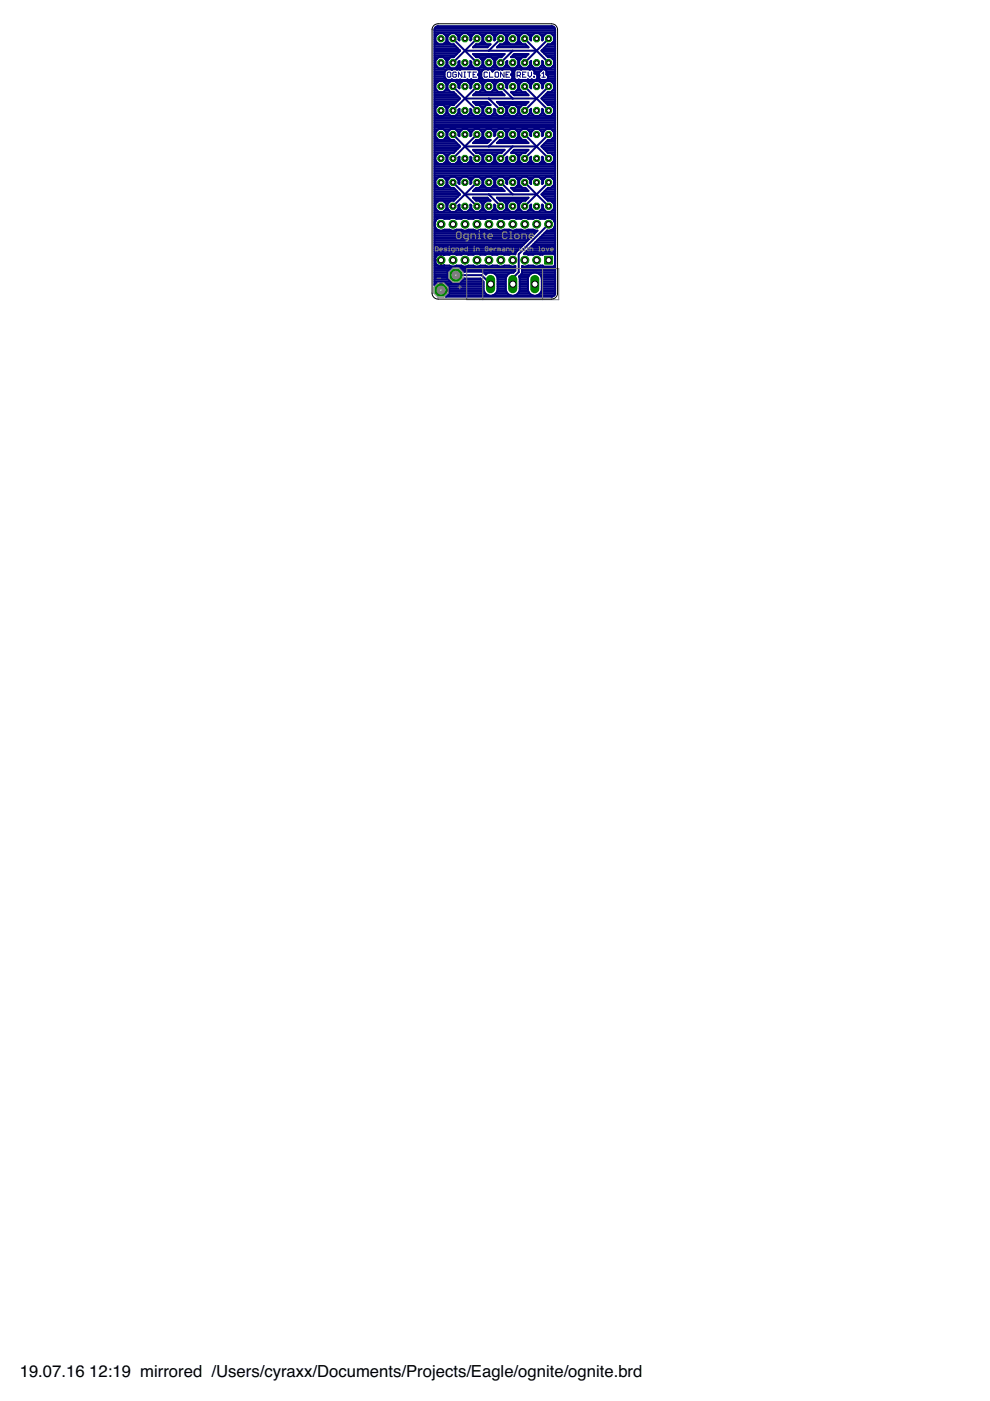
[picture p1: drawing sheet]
<svg xmlns="http://www.w3.org/2000/svg" width="210mm" height="297mm" viewBox="0 0 210 297" stroke-linecap="round" stroke-linejoin="round" font-family="sans-serif">
<defs><g id="words">
<g font-size="3.5">
<text x="4.2" y="291.8">19.07.16</text>
<text x="18.9" y="291.8">12:19 mirrored /Users/cyraxx/Documents/Projects/Eagle/ognite/ognite.brd</text>
</g>
</g></defs>
<g fill="none" stroke="#000080" stroke-width=".21">
<path d="M94.8 15.5l.2-.2 .6 .2v.7l-.2 .2-.6-.2zM96.8 15.5l-.2-.2-.6 .2v.7l.2 .2 .6-.2v-.4h-.4M97.9 15.3v1.1l-.7-1.1v1.1M98.4 15.3h.3M98.4 16.4h.3M98.5 15.3v1.1M99.1 15.3h.8M99.5 15.3v1.1M100.3 15.8h.4M101 15.3h-.7v1.1h.7M103.4 15.5l-.2-.2h-.4l-.2 .2v.7l.2 .2h.4l.2-.2M103.8 15.3v1.1h.7"/>
<path d="M105 15.5l.2-.2 .5 .2v.7l-.2 .2-.5-.2zM106.9 15.3v1.1l-.8-1.1v1.1M107.3 15.8h.4M108 15.3h-.7v1.1h.7M109.6 16h.6l.2-.2v-.3l-.2-.2h-.6v1.1M110 16l.4 .4M110.8 15.8h.4M111.5 15.3h-.7v1.1h.7M112 15.3v.7l.3 .4 .4-.4v-.7M113.1 16.2h.2v.2h-.2zM114.9 16.4h.7M114.9 15.6l.4-.3v1.1"/>
</g>
<g fill="none" stroke="#000080" stroke-width=".42">
<path d="M92.1 17h5.8M92.1 14.7h2.6M92.1 20h4.5M92.1 19.6h4.2M92.1 19.2h.6M92.1 18.8h.2M92.1 18.5h.2M92.1 18.1h.2M92.1 17.7h.4M92.1 17.4h.8M92.1 16.6h2.3M92.1 16.2h2.2"/>
<path d="M92.1 15.9h2.2M92.1 15.5h2.2M92.1 15.1h2.3M92.1 14.4h.8M92.1 14h.4M92.1 13.6h.2M92.1 13.2h.2M92.1 12.8h.2M92.1 12.5h.5M92.1 11.7h4.5M92.1 11.4h4.8M92.1 11h5.2"/>
<path d="M92.1 10.6h5.3M92.1 10.2h4.9M92.1 9.9h4.6M92.1 9.5h4.2M92.1 9.1h.7M92.1 8.7h.3M92.1 8.4h.2M92.1 8h.2M92.1 7.6h.3M92.1 7.2h.7M92.1 6.9h25.6M92.1 6.5h25.6"/>
<path d="M92.1 6.1h25.6M92.2 5.9l.7-.4h24a.76 .76 0 0 1 .8 .8v55.8a.76 .76 0 0 1-.8 .8h-22.4l.7-.7v-.5h-1.6v-1.9h.6l1 1v.6h-1.9v-1.6h-.5l-.7 .7v-54.2zM92.3 12.8v1l.7 .7h1l.7-.7v-1M92.3 18.8v-.9l.7-.7h1l.7 .7v.9M92.3 18.8l.7 .7h1l.7-.7M92.4 5.7h25M93 12.1l-.7 .7M94 12.1l.7 .7M94.1 14.4h1.3M94.1 17.4h1.3M94.2 7.2h1.2M94.2 9.1h1.1"/>
<path d="M94.3 19.2h.9M94.3 12.5h.9M94.4 14h.7M94.5 17.7h.5M94.6 7.6h.4M94.6 8.7h.3M94.7 18.8h.2M94.7 18.5h.2M94.7 18.1h.2M94.7 13.6h.2M94.7 13.2h.2M94.7 12.8h.2"/>
<path d="M94.7 8.4h.2M94.7 8h.2M94.9 12.8v1l.6 .7h1l.7-.7v-.7l.2-.2v.9l.7 .7h1l.6-.7v-.9l.2 .2v.7l.7 .7h1l.7-.7v-1M94.9 18.8l.6 .7h.7l1.4 1.4-1.4 1.4h-.7l-.6 .6M95.5 12.1l-.6 .7M95.7 17l.1-.2 .1 .2M95.7 14.7h.2M96 18.4l5.1 5M96 8.2l2.6 2.6M96.6 14.4h1.4M96.7 17.4h1.2M96.7 7.2h1.2"/>
<path d="M96.8 17h.1M96.9 14.7h.1M96.9 14.8l-1-.1-.1 .1-.1-.1h-.9l-.5 .5v1.2l.5 .6M97 14h.6M97 17.7h.6M97.1 7.6h.4M97.2 8.4v-.7l-.7-.7h-1l-.6 .7v1l.6 .7h.7l1.4 1.4-1.4 1.3h-4.1M97.2 18.5v-.6l-.7-.7h-1l-.6 .7v.9M97.2 18.5l.2 .2v-.8l.7-.7h1l.6 .7v.8l.2-.2M97.2 8.4l.2 .2v-.9l.7-.7h1l.6 .7v.9l.2-.2M97.2 18.5h.2M97.2 18.1h.2"/>
<path d="M97.2 13.6h.2M97.2 13.2h.2M97.2 8.4h.2M97.2 8h.2M97.4 17h.3M97.5 14.7h3.8l.3 .3v.5l-.3 .3 .3 .3v.5M97.6 14.7l-.7 .1M97.9 17h8.9M98.6 10.8l2.5 2.5M98.6 10.8h15.2M99 17l.1-.2 .2 .2M99.1 14.4h1.4"/>
<path d="M99.2 17.4h1.3M99.3 7.2h1.1M99.5 14h.6M99.6 17.7h.5M99.6 7.6h.5M99.7 17l.2-.2 .2 .2M99.7 18.5h.2M99.7 18.1h.2M99.7 13.6h.2M99.7 13.2h.2M99.7 8.4h.2M99.7 8h.2"/>
<path d="M99.9 8.4v-.7l.7-.7h1l.7 .7v1l-.7 .7h-.7l-.6 .6h3l.7-.6h-.9l-.6-.7v-1l.6-.7h1l.7 .7v.9l.2-.2M99.9 18.5v-.6l.7-.7h1l.7 .7v.9M100.3 11.5h6.7l-.7 .6h-5.4zM100.5 9.9h3M100.5 20h6.3M100.6 11.7h6.1M100.8 9.5h3.1M100.9 19.6h5.5M101.1 18.4l-5.1 5M101.1 8.2l-5.1 5.1M101.3 14.7h1.2M101.3 15.9h.7"/>
<path d="M101.6 12.1l.7 .7M101.6 16.6l-.3 .4M101.6 16.6h.6M101.6 16.2h.4M101.6 15.5h.4M101.6 15.1h.6M101.7 14.4h1.4M101.7 17.4h1.3M101.8 7.2h1.2M101.9 9.1h1M101.9 19.2h.9M102 12.5h.8"/>
<path d="M102.1 14h.6M102.1 17.7h.5M102.2 7.6h.4M102.2 16.6l.4 .4M102.2 8.7h.3M102.3 18.8l-.7 .7h-.7l-.6 .7h6.7l-.7-.7h-.6l-.7-.7M102.3 18.8h.2M102.3 18.5h.2M102.3 18.1h.2M102.3 13.6h.2M102.3 13.2h.2M102.3 12.8h.2"/>
<path d="M102.3 8.4h.2M102.3 8h.2M102.5 12.8v1l.6 .7h1l.7-.7v-1M102.5 18.8v-.9l.6-.7h1l.7 .7v.9M102.5 18.8l.6 .7h1l.7-.7M103.1 12.1l-.6 .7M103.4 17h.1M103.5 14.8l-.9-.1-.6 .5v1.2l.2 .2M103.5 14.8l.6-.1 .3 .5 .5-.5 .9 .1M103.5 14.7h.1M104.1 14.7h.8M104.1 12.1l.7 .7"/>
<path d="M104.2 14.4h1.4M104.3 17.4h1.2M104.3 7.2h1.2M104.4 15.1h.1M104.4 19.2h1M104.5 12.5h.8M104.6 14h.6M104.6 17.7h.6M104.7 7.6h.4M104.8 17h.1M104.8 18.8h.2M104.8 18.5h.2"/>
<path d="M104.8 18.1h.2M104.8 13.6h.2M104.8 13.2h.2M104.8 12.8h.2M104.8 8.4h.2M104.8 8h.2M105 12.8v1l.7 .7h1l.6-.7v-.7l.2-.2v.9l.7 .7h1l.7-.7v-1M105 8.4v-.7l.7-.7h1l.6 .7v1l-.6 .7h-.7l-.7 .6h6.8l-.7-.6h-.6l-.7-.7v-1l.7-.7h.9l.7 .7v.7M105.5 9.9h6.4M105.7 12.1l-.7 .7M105.8 17h.1M105.8 14.7h.1"/>
<path d="M105.9 9.5h5.6M106.2 18.4l2.5 2.5M106.2 8.2l-2.6 2.6M106.4 17h.2M106.5 14.7h1.8l.3 .3v.5l-.3 .3 .3 .3v.5M106.6 14.7l-.8 .1M106.8 14.4h1.3M106.8 17h10.9M106.8 17.4h1.3M106.8 7.2h1.2M106.9 9.1h1.1M107.1 14h.7"/>
<path d="M107.2 17.7h.5M107.2 7.6h.5M107.3 8.7h.3M107.3 18.5v-.6l-.6-.7h-1l-.7 .7v.9M107.3 18.5l.2 .2v-.8l.7-.7h1l.7 .7v.9M107.3 18.5h.2M107.3 18.1h.2M107.3 13.6h.2M107.3 13.2h.2M107.3 8.4h.2M107.3 8h.2M108.3 14.7h1"/>
<path d="M108.4 15.9h.7M108.4 19.6h3.1M108.6 16.6l-.3 .4M108.6 16.6h.5M108.6 16.2h.5M108.6 15.5h.5M108.6 15.1h.5M108.7 10.8l-2.5 2.5M108.7 11.7h3.1M108.8 20h3M109 11.5h3.1l-.7 .6h-3zM109.1 16.6l.3 .4"/>
<path d="M109.2 12.1l.7 .7M109.3 14.4h1.4M109.3 17.4h1.3M109.4 7.2h1.2M109.5 9.1h1M109.5 19.2h.9M109.6 12.5h.8M109.7 14h.6M109.7 17.7h.5M109.8 7.6h.4M109.8 8.7h.3M109.9 17h.2"/>
<path d="M109.9 18.8l-.7 .7h-.8l.6 .7h3.1l-.7-.7h-.6l-.7-.7M109.9 18.8h.2M109.9 18.5h.2M109.9 18.1h.2M109.9 13.6h.2M109.9 13.2h.2M109.9 12.8h.2M109.9 8.4h.2M109.9 8h.2M110.1 12.8v1l.7 .7h.9l.7-.7v-.7l.2-.2v.9l.7 .7h1l.7-.7v-.9l.1 .2v.7l.7 .7h1l.7-.7v-1M110.5 14.8l-1.1-.1-.3 .3v1.6M110.5 14.8l2.4-.1 .4 .3v.6h.3l.3 .3v.7"/>
<path d="M110.5 14.7h.1M110.8 12.1l-.7 .7M111.3 18.4l2.5 2.5M111.3 8.2l2.5 2.6M111.8 17l.1-.2 .2 .2M111.8 14.4h1.4M111.9 17.4h1.2M111.9 7.2h1.2M112.2 14h.6M112.2 17.7h.6M112.3 14.7h.1M112.3 7.6h.4"/>
<path d="M112.4 18.5v-.6l-.7-.7h-.9l-.7 .7v.9M112.4 18.5l.2 .2v-.8l.7-.7h1l.7 .7v.8l.1-.2M112.4 8.4l.2 .2v-.9l.7-.7h1l.7 .7v.9l.1-.2M112.4 18.5h.2M112.4 18.1h.2M112.4 13.6h.2M112.4 13.2h.2M112.4 8.4h.2M112.4 8h.2M112.6 17l.1-.2 .2 .2M113 14.7h2M113.3 15.5h1"/>
<path d="M113.3 15.1h1.3M113.8 10.8l2.5 2.5M113.8 10.8l-2.5 2.5M113.8 15.9h.5M113.9 16.6l-.3 .4M113.9 16.6h.4M113.9 16.2h.4M114.3 16.6l.3 .4M114.4 14.4h1.3M114.4 17.4h1.3M114.5 7.2h1.1M114.7 15h.1"/>
<path d="M114.7 14h.7M114.8 17.7h.5M114.8 7.6h.5M114.9 10.6h2.8M115 18.5h.1M115 18.1h.1M115 13.6h.1M115 13.2h.1M115 8.4h.1M115 8h.1M115 11h2.7M115.1 8.4v-.7l.7-.7h1l.7 .7v1l-.7 .7h-.6l-1.4 1.4 1.4 1.3"/>
<path d="M115.1 18.5v-.6l.7-.7h1l.7 .7v.9M115.3 10.2h2.4M115.4 11.4h2.3M115.5 14.7h2.2M115.7 9.9h2M115.7 20h2M115.8 11.7h1.9M115.8 15.8v-.8l-.3-.3h-.5l-.7 .7v1.2M115.8 15.8h.1M115.8 15.5h1.9M115.8 15.1h1.9M115.9 15.8l.3 .3v.5"/>
<path d="M116 15.9h1.7M116 9.5h1.7M116.1 19.6h1.6M116.1 12.1h1.6M116.2 16.6l-.3 .4M116.2 16.6h1.5M116.2 16.2h1.5M116.3 18.4l-2.5 2.5M116.3 8.2l-2.5 2.6M116.8 12.1l.7 .7M116.9 14.4h.8M116.9 17.4h.8"/>
<path d="M117 7.2h.7M117.1 9.1h.6M117.1 19.2h.6M117.2 12.5h.5M117.3 14h.4M117.3 17.7h.4M117.4 7.6h.3M117.4 8.7h.3M117.5 18.8l-.7 .7h-.6l-1.4 1.4 1.4 1.4h.6l.7 .6M117.5 18.8h.2M117.5 18.5h.2M117.5 18.1h.2"/>
<path d="M117.5 13.6h.2M117.5 13.2h.2M117.5 12.8h.2M117.5 8.4h.2M117.5 8h.2M92.1 29.7h4.1l1.4 1.4-1.4 1.3h-.7l-.6 .7v1l.6 .7h1l.7-.7v-.7M92.1 39.8h.9M92.1 39.4h.5M92.1 39.1h.2M92.1 38.7h.2M92.1 38.3h.2M92.1 37.9h.5"/>
<path d="M92.1 37.6h.8M92.1 37.2h25.6M92.1 36.8h25.6M92.1 36.4h25.6M92.1 36.1h25.6M92.1 35.7h25.6M92.1 35.3h25.6M92.1 34.9h25.6M92.1 34.6h.7M92.1 34.2h.4M92.1 33.8h.2M92.1 33.4h.2"/>
<path d="M92.1 33.1h.3M92.1 32.7h.6M92.1 32.3h4.2M92.1 31.9h4.6M92.1 31.6h4.9M92.1 31.2h5.3M92.1 30.8h5.2M92.1 30.5h4.9M92.1 30.1h4.5M92.1 29.3h.6M92.1 29h.2M92.1 28.6h.2"/>
<path d="M92.1 28.2h.2M92.1 27.8h.4M92.1 27.5h.8M92.1 27.1h25.6M92.1 26.7h25.6M92.1 26.3h25.6M92.1 26h25.6M92.1 25.6h25.6M92.1 25.2h25.6M92.1 24.8h25.6M92.1 24.5h.8M92.1 24.1h.4"/>
<path d="M92.1 23.7h.2M92.1 23.3h.2M92.1 23h.2M92.1 22.6h.6M92.1 22.2h4.1M92.1 21.8h4.5M92.1 21.5h4.9M92.1 21.1h5.3M92.1 20.7h5.3M92.1 20.3h4.9M92.3 22.9v1l.7 .7h1l.7-.7v-1M92.3 22.9l.7-.6h1l.7 .6"/>
<path d="M93 29.7l-.7-.7v-1l.7-.7h1l.7 .7v1l-.7 .7M94 39.8h1.5M94 37.6h1.5M94.1 27.5h1.3M94.1 24.5h1.3M94.2 34.6h1.2M94.3 32.7h1M94.3 22.6h.9M94.3 29.3h.9M94.4 39.4h.7M94.4 37.9h.7M94.5 27.8h.6"/>
<path d="M94.5 24.1h.5M94.6 34.2h.4M94.6 33.1h.3M94.7 39.1h.2M94.7 38.7h.2M94.7 38.3h.2M94.7 33.8h.2M94.7 33.4h.2M94.7 29h.2M94.7 28.6h.2M94.7 28.2h.2M94.7 23.7h.2"/>
<path d="M94.7 23.3h.2M94.7 23h.2M94.9 38.2l.6-.7h1l.7 .7v.6l.2 .2v-.8l.7-.7h1l.6 .7v.8l.2-.2v-.6l.7-.7h1l.7 .7v1l-.7 .6h-.7l-.6 .7h6.7l-.7-.7h-.6l-.7-.6v-1l.7-.7h1l.6 .7v.6l.2 .2v-.8l.7-.7h1l.7 .7v1l-.7 .6h-.8l.6 .7h3.1l-.7-.7h-.6l-.7-.6v-1l.7-.7h.9l.7 .7v.6l.2 .2v-.8l.7-.7h1l.7 .7v.8l.1-.2v-.6l.7-.7h1l.7 .7v1l-.7 .6h-.6l-1.4 1.4 1.4 1.4h.6l.7 .7v.9l-.7 .7h-1l-.7-.7v-.6l-.1-.2v.8l-.7 .7h-1l-.7-.7v-.8l-.2 .2v.6l-.7 .7h-.9l-.7-.7v-.9l.7-.7h.6l.7-.7h-6.8l.7 .7h.7l.6 .7v.9l-.6 .7h-1l-.7-.7v-.6l-.2-.2v.8l-.7 .7h-1l-.6-.7v-.9l.6-.7h.9l-.7-.7h-3l.6 .7h.7l.7 .7v.9l-.7 .7h-1l-.7-.7v-.6l-.2-.2v.8l-.6 .7h-1l-.7-.7v-.8l-.2 .2v.6l-.7 .7h-1l-.6-.7v-.9l.6-.7h.7l1.4-1.4-1.4-1.4h-.7l-.6-.6zM94.9 22.9v1l.6 .7h1l.7-.7v-.6l.2-.2v.8l.7 .7h1l.6-.7v-.8l.2 .2v.6l.7 .7h1l.7-.7v-1M95.5 29.7l-.6-.7v-1l.6-.7h1l.7 .7v.7l.2 .2v-.9l.7-.7h1l.6 .7v.9l.2-.2v-.7l.7-.7h1l.7 .7v1l-.7 .7M96 38.7l2.6 2.5M96 28.5l5.1 5.1M96.6 37.6h1.4M96.6 27.5h1.4M96.7 24.5h1.2M96.7 34.6h1.2M96.9 37.9h.7"/>
<path d="M97 27.8h.6M97 24.1h.6M97.1 34.2h.4M97.2 33.4l.2-.2v.9l.7 .7h1l.6-.7v-.9l.2 .2M97.2 38.7h.2M97.2 38.3h.2M97.2 33.8h.2M97.2 33.4h.2M97.2 28.6h.2M97.2 28.2h.2M97.2 23.7h.2M97.2 23.3h.2"/>
<path d="M98.6 31.1h15.2M98.6 20.9h15.2M99.1 37.6h1.5M99.2 27.5h1.3M99.2 24.5h1.3M99.2 34.6h1.2M99.5 37.9h.7M99.5 27.8h.6M99.6 24.1h.5M99.6 34.2h.5M99.7 38.7h.2M99.7 38.3h.2"/>
<path d="M99.7 33.8h.2M99.7 33.4h.2M99.7 28.6h.2M99.7 28.2h.2M99.7 23.7h.2M99.7 23.3h.2M99.9 33.4v.7l.7 .7h1l.7-.7v-1l-.7-.7h-.7l-.6-.6h6.7l-.7 .6h-.6l-.7 .7v1l.7 .7h1l.6-.7v-.7M100.5 31.9h6.3M100.5 21.8h3.1M100.5 30.1h3.1M100.8 32.3h5.6M100.9 22.2h3"/>
<path d="M100.9 29.7h3.1l-.7 .6h-3zM101.1 38.7l-2.5 2.5M101.1 28.5l-5.1 5.1M101.6 39.8h1.5M101.6 37.6h1.5M101.7 27.5h1.3M101.7 24.5h1.3M101.8 34.6h1.2M101.9 32.7h1M101.9 22.6h.9M101.9 29.3h.9M102 39.4h.8"/>
<path d="M102 37.9h.7M102.1 27.8h.6M102.1 24.1h.5M102.2 34.2h.4M102.2 33.1h.3M102.3 22.9l-.7-.6h-.7l-.6-.7h3l.7 .7h-.9l-.6 .6M102.3 39.1h.2M102.3 38.7h.2M102.3 38.3h.2M102.3 33.8h.2M102.3 33.4h.2M102.3 29h.2"/>
<path d="M102.3 28.6h.2M102.3 28.2h.2M102.3 23.7h.2M102.3 23.3h.2M102.3 23h.2M102.5 22.9v1l.6 .7h1l.7-.7v-.8l.2 .2v.6l.7 .7h1l.6-.7v-1M103.1 29.7l-.6-.7v-1l.6-.7h1l.7 .7v.9l.2-.2v-.7l.7-.7h1l.6 .7v1l-.6 .7M103.6 20.9l2.6 2.5M104.1 39.8h1.6M104.2 37.6h1.4M104.2 27.5h1.4M104.3 24.5h1.2"/>
<path d="M104.3 34.6h1.2M104.4 32.7h1M104.5 39.4h.8M104.6 37.9h.7M104.6 27.8h.6M104.6 24.1h.6M104.7 34.2h.4M104.8 33.1h.3M104.8 39.1h.2M104.8 38.7h.2M104.8 38.3h.2M104.8 33.8h.2"/>
<path d="M104.8 33.4h.2M104.8 28.6h.2M104.8 28.2h.2M104.8 23.7h.2M104.8 23.3h.2M105.6 21.8h6.2M105.6 30.1h6.2M106 22.2h5.5M106 29.7l-.7 .6h6.8l-.7-.6h-5.4M106.2 38.7l2.5 2.5M106.2 28.5l-2.6 2.6M106.7 37.6h1.5"/>
<path d="M106.8 27.5h1.3M106.8 24.5h1.3M106.8 34.6h1.2M107 22.6h.9M107 29.3h.9M107.1 37.9h.7M107.1 27.8h.6M107.2 24.1h.5M107.2 34.2h.5M107.3 33.4l.2-.2v.9l.7 .7h1l.7-.7v-1l-.7-.7h-.8l.6-.6h3.1l-.7 .6h-.6l-.7 .7v1l.7 .7h.9l.7-.7v-.7M107.3 22.9l-.6-.6h-.7l-.7-.7h6.8l-.7 .7h-.6l-.7 .6M107.3 38.7h.2"/>
<path d="M107.3 38.3h.2M107.3 33.8h.2M107.3 33.4h.2M107.3 29h.2M107.3 28.6h.2M107.3 28.2h.2M107.3 23.7h.2M107.3 23.3h.2M107.3 23h.2M107.5 22.9v1l.7 .7h1l.7-.7v-1M107.5 22.9l.7-.6h1l.7 .6M108.2 29.7l-.7-.7v-1l.7-.7h1l.7 .7v1l-.7 .7"/>
<path d="M108.4 32.3h3.1M108.7 31.1l-2.5 2.5M108.8 31.9h3.1M109.2 39.8h1.5M109.3 37.6h1.4M109.3 27.5h1.4M109.3 24.5h1.3M109.4 34.6h1.2M109.5 32.7h1M109.5 22.6h.9M109.5 29.3h.9M109.6 39.4h.8"/>
<path d="M109.6 37.9h.7M109.7 27.8h.6M109.7 24.1h.5M109.7 34.2h.5M109.8 33.1h.3M109.9 39.1h.2M109.9 38.7h.2M109.9 38.3h.2M109.9 33.8h.2M109.9 33.4h.2M109.9 29h.2M109.9 28.6h.2"/>
<path d="M109.9 28.2h.2M109.9 23.7h.2M109.9 23.3h.2M109.9 23h.2M110.1 22.9v1l.7 .7h.9l.7-.7v-.6l.2-.2v.8l.7 .7h1l.7-.7v-.8l.1 .2v.6l.7 .7h1l.7-.7v-1M110.8 29.7l-.7-.7v-1l.7-.7h.9l.7 .7v.7l.2 .2v-.9l.7-.7h1l.7 .7v.9l.1-.2v-.7l.7-.7h1l.7 .7v1l-.7 .7M111.3 38.7l2.5 2.5M111.3 28.5l2.5 2.6M111.8 37.6h1.4M111.8 27.5h1.4M111.9 24.5h1.3M111.9 34.6h1.2"/>
<path d="M112.2 37.9h.7M112.2 27.8h.6M112.2 24.1h.6M112.3 34.2h.4M112.4 33.4l.2-.2v.9l.7 .7h1l.7-.7v-.9l.1 .2M112.4 38.7h.2M112.4 38.3h.2M112.4 33.8h.2M112.4 33.4h.2M112.4 28.6h.2M112.4 28.2h.2M112.4 23.7h.2"/>
<path d="M112.4 23.3h.2M113.8 31.1l2.5 2.5M113.8 31.1l-2.5 2.5M113.8 20.9l2.5 2.5M113.8 20.9l-2.5 2.5M114.3 37.6h1.5M114.4 27.5h1.3M114.4 24.5h1.3M114.4 34.6h1.2M114.7 37.9h.7M114.7 27.8h.7M114.8 24.1h.5"/>
<path d="M114.8 34.2h.5M114.9 31.2h2.8M115 38.7h.1M115 38.3h.1M115 33.8h.1M115 33.4h.1M115 28.6h.1M115 28.2h.1M115 23.7h.1M115 23.3h.1M115 20.7h2.7M115 21.1h2.7"/>
<path d="M115 30.8h2.7M115.3 31.6h2.4M115.3 20.3h2.4M115.4 21.5h2.3M115.4 30.5h2.3M115.7 31.9h2M115.7 21.8h2M115.8 30.1h1.9M116.1 32.3h1.6M116.1 22.2h1.6M116.1 29.7h1.6M116.2 29.7l-1.4 1.4 1.4 1.3h.6l.7 .7v1l-.7 .7h-1l-.7-.7v-.7"/>
<path d="M116.3 38.7l-5 5M116.3 28.5l-2.5 2.6M116.8 39.8h.9M116.9 37.6h.8M116.9 27.5h.8M116.9 24.5h.8M117 34.6h.7M117.1 32.7h.6M117.1 22.6h.6M117.2 29.3h.5M117.2 39.4h.5M117.2 37.9h.5"/>
<path d="M117.3 27.8h.4M117.3 24.1h.4M117.4 34.2h.3M117.5 33.1h.2M117.5 39.1h.2M117.5 38.7h.2M117.5 38.3h.2M117.5 33.8h.2M117.5 33.4h.2M117.5 29h.2M117.5 28.6h.2M117.5 28.2h.2"/>
<path d="M117.5 23.7h.2M117.5 23.3h.2M117.5 23h.2M92.1 57.8h2.8M92.1 54h.8M92.1 56.3h.7M92.1 59.6h3.4M92.1 59.3h3M92.1 58.9h2.8M92.1 58.5h2.8M92.1 58.1h2.8M92.1 57.4h3"/>
<path d="M92.1 57h3.4M92.1 56.6h3.7M92.1 55.9h.3M92.1 55.5h.2M92.1 55.2h1.3M92.1 54.8h.2M92.1 54.4h.4M92.1 53.7h17.2M92.1 53.3h17.5M92.1 52.9h17.9M92.1 52.5h18.2M92.1 52.2h18.6"/>
<path d="M92.1 51.8h19M92.1 51.4h19.3M92.1 51h19.7M92.1 50.7h20.1M92.1 50.3h20.5M92.1 49.9h20.8M92.1 49.5h21.2M92.1 49.2h21.6M92.1 48.8h.9M92.1 48.4h.3M92.1 48h.1M92.1 47.7h.1"/>
<path d="M92.1 47.3h.1M92.1 46.9h.2M92.1 46.5h.4M92.1 46.2h25.6M92.1 45.8h25.6M92.1 45.4h25.6M92.1 45h25.6M92.1 44.7h.7M92.1 44.3h.3M92.1 43.9h.2M92.1 43.5h.2M92.1 43.2h.3"/>
<path d="M92.1 42.8h.7M92.1 42.4h4.3M92.1 42.1h4.6M92.1 41.7h5M92.1 41.3h5.4M92.1 40.9h5.2M92.1 40.6h4.8M92.1 40.2h4.4M92.2 47.3a1.3 1.3 0 0 1 2.1-.9h1l.5-.2 1 .2h1l.5-.2 1 .2h1.1l.4-.2 1.1 .2h1l.5-.2 1 .2h1l.5-.2 1 .2h1l.5-.2 1.1 .2h1l.5-.2 1 .2h1l.5-.2 2 .2a1.38 1.38 0 0 1 2.2 .9M92.2 47.3a1.33 1.33 0 0 0 .5 1.4 1.33 1.33 0 0 0 1.6 0h1l.5 .2h.5l.5-.2h1l.5 .2h.5l.5-.2h1.1l.4 .2h.6l.5-.2h1l.5 .2h.5l.5-.2h1l.5 .2h.5l.5-.2h1l.5 .2 1.1-.2h1l.5 .2h.5l.5-.2h1l1 .2-4.6 4.6-.1 .4-.9-.1-.5 .2h-1l-1-.2-.5 .2h-1l-1-.2-.5 .2h-1l-1.1-.2-.4 .2h-1.1l-1-.2-.5 .2h-1l-1-.2-.5 .2h-1.2M92.2 55.1h.1M92.2 55.1a1.26 1.26 0 0 1 1.2-1.2v2.6a1.26 1.26 0 0 1-1.2-1.3h1.4v1.3l.6-.2"/>
<path d="M93.4 54h.2M93.4 56.3h.2M93.4 55.9h.2M93.4 55.5h.2M93.4 54.8h.2M93.4 54.4h.2M94 48.8h1.5M94.1 56.3h1.2l.5 .2h.5l.5-.2h1l.5 .2h.5l.5-.2h1.1l.4 .2h.6l.5-.2h1l.5 .2h.5l.5-.2h1l.5 .2h.5l.5-.2h1l.5 .2 .9-.1v1M94.2 56.3h.1M94.2 54.1l-.6-.2v1.2h-1.4M94.2 54.1h.1M94.2 44.7h1.1"/>
<path d="M94.2 42.8h1.1M94.2 54v.1M94.6 43.2h.4M94.6 44.3h.3M94.7 43.9h.2M94.7 43.5h.2M96.5 48.8h1.5M96.7 58.3h5.4l1.9 1.9M96.8 44.7h1.1M97.1 44.3h.4M97.2 43.9h.2M97.2 43.5h.2"/>
<path d="M97.5 56.6h11.8M97.9 59.6h4.5M97.9 57h11.4M98.2 59.3h3.8M98.2 57.4h11.1M98.4 57.6l-1-1h-1.5l-1 1v1.5l1 1h1.5l1-1h3.4l.7 .7v1.7a1.51 1.51 0 0 0 1.5 1.2 1.51 1.51 0 0 0 1.5-1.2M98.4 57.6h.1M98.4 57.6h3.9l.7 .6 .7-.4M98.6 41.2h15.2M98.6 41.2l-2.6 2.5M98.6 41.2l2.5 2.5M99.1 48.8h1.5"/>
<path d="M99.3 44.7h1.1M99.7 44.3h.3M99.7 43.9h.2M99.7 43.5h.2M100.4 42.1h3.1M100.6 40.2h6.1M100.8 42.4h3.1M101.6 48.8h1.5M101.8 44.7h1.1M101.8 42.8h1.1M102.2 44.3h.4M102.2 43.2h.4"/>
<path d="M102.3 43.9h.2M102.3 43.5h.2M102.6 57.8h6.3M102.9 58.1h.1M103.6 41.2l2.6 2.5M104.2 48.8h1.5M104.3 57.8l1 .6 .2 .6v2.5M104.4 44.7h1.1M104.7 44.3h.4M104.8 43.9h.2M104.8 43.5h.2M105 58.1h2.7"/>
<path d="M105.3 58.5h2.1M105.5 58.9h1.8M105.5 59.6h1.7M105.5 59.3h1.7M105.5 42.1h6.4M105.9 42.4h5.6M106.7 48.8h1.5M106.9 44.7h1.1M106.9 42.8h1.1M107.3 43.2h.3M107.3 44.3h.3M107.3 43.9h.2"/>
<path d="M107.3 43.5h.2M108.4 57.8l-.5 .2-.4 .4-.3 .6v2.5M108.7 40.2h3.1M109.2 48.8h1.5M109.3 57.4l-.4 .4M109.4 42.8h1.1M109.4 44.7h1.1M109.8 44.3h.4M109.8 43.2h.4M109.9 43.9h.2M109.9 43.5h.2M110.2 58.9h1.8"/>
<path d="M110.2 58.5h1.9M110.2 59.6h1.7M110.2 59.3h1.7M110.5 58.1h1.9M110.7 57.8h7M110.7 57.4h7M110.7 57h7M110.7 56.6h7M111.2 53.7h6.5M111.6 53.3h6.1M111.8 48.8h1.5M112 52.9h5.7"/>
<path d="M112 44.7h1.1M112.3 52.5h5.4M112.3 44.3h.4M112.4 43.9h.2M112.4 43.5h.2M112.7 52.2h5M113.1 51.8h4.6M113.1 57.8l-1 .6-.2 .6v2.5M113.5 51.4h4.2M113.7 57.8l1 .6 .2 .6v2.5M113.8 41.2l2.5 2.5M113.8 51h3.9"/>
<path d="M114.2 50.7h3.5M114.4 58.1h3.3M114.5 44.7h1.1M114.6 50.3h3.1M114.7 58.5h3M114.9 58.9h2.8M114.9 59.6h2.8M114.9 59.3h2.8M114.9 44.3h.3M114.9 41.3h2.8M115 49.9h2.7M115 43.9h.1"/>
<path d="M115 43.5h.1M115.1 40.9h2.6M115.3 41.7h2.4M115.3 49.5h2.4M115.4 40.6h2.3M115.6 42.1h2.1M115.7 49.2h2M115.8 40.2h1.9M116 42.4h1.7M116.3 47.5l-6.3 6.4v3.8l-1.3 1.3v1.2M116.8 48.8h.9M117 44.7h.7"/>
<path d="M117 42.8h.7M117.3 46.5h.4M117.4 43.2h.3M117.4 44.3h.3M117.4 48.4h.3M117.5 43.9h.2M117.5 43.5h.2M117.5 46.9h.2M117.6 48h.1M117.6 54h.1M117.6 56.3h.1M117.7 47.3a1.32 1.32 0 0 1-1.7 1.6l-4.9 4.9 .9 .2h1l.5-.2 1 .2h.6l.2-.2h2.1l.3 .3v2.1l-.3 .3h-2.1l-.2-.2h-.6l-.5 .2h-.5l-.5-.2h-1l-.5 .2-.8-.1v1.4l-.7 .8 .2 .4v2.5"/>
<path d="M117.7 55.9h.1M117.7 55.5h.1M117.7 55.2h.1M117.7 54.8h.1M117.7 54.4h.1M117.7 47.7h.1M117.7 47.3h.1M92.1 60.4h.1M92.1 60h.4M93.3 61.2h.3M93.3 60.8h.3M93.3 60.4h.3"/>
<path d="M93.3 60h.3M93.6 61.5h9M94.4 60h1.4M94.8 62.6h8.8M94.8 60.4h7.7M95.2 62.3h7.8M95.2 60.8h7.3M95.2 61.9h7.5M95.2 61.2h7.3M97.5 60h5M104.4 62.6h3.9M105.1 62.3h2.6"/>
<path d="M105.3 61.9h2.1M105.5 61.5h1.7M105.5 61.2h1.7M105.5 60.8h1.7M105.5 60.4h1.7M105.5 60h1.7M107.2 61.5a1.51 1.51 0 0 0 1.5 1.2 1.51 1.51 0 0 0 1.5-1.2M109.1 62.6h3.9M109.7 62.3h2.7M110 61.9h2.1M110.2 61.5h1.7M110.2 61.2h1.7"/>
<path d="M110.2 60.8h1.7M110.2 60.4h1.7M110.2 60h1.7M111.9 61.5a1.5 1.5 0 0 0 1.5 1.2 1.5 1.5 0 0 0 1.5-1.2M113.8 62.6h3.7M114.4 62.3h3.3M114.7 61.9h3M114.9 61.5h2.8M114.9 61.2h2.8M114.9 60.8h2.8M114.9 60.4h2.8M114.9 60h2.8"/>
<circle cx="93.5" cy="8.2" r="1.26"/>
<circle cx="108.7" cy="8.2" r="1.26"/>
<circle cx="93.5" cy="38.7" r="1.26"/>
<circle cx="93.5" cy="33.6" r="1.26"/>
<circle cx="103.6" cy="38.7" r="1.26"/>
<circle cx="103.6" cy="33.6" r="1.26"/>
<circle cx="93.5" cy="43.8" r="1.26"/>
<circle cx="108.7" cy="43.8" r="1.26"/>
</g>
<circle cx="113.8" cy="8.2" r=".71" fill="#008000" stroke="#008000" stroke-width=".21"/>
<circle cx="113.8" cy="8.2" r=".4" fill="#fff" stroke="#000" stroke-width=".21"/>
<circle cx="116.3" cy="8.2" r=".71" fill="#008000" stroke="#008000" stroke-width=".21"/>
<circle cx="116.3" cy="8.2" r=".4" fill="#fff" stroke="#000" stroke-width=".21"/>
<circle cx="96" cy="13.3" r=".71" fill="#008000" stroke="#008000" stroke-width=".21"/>
<circle cx="96.1" cy="13.3" r=".4" fill="#fff" stroke="#000" stroke-width=".21"/>
<circle cx="93.5" cy="13.3" r=".71" fill="#008000" stroke="#008000" stroke-width=".21"/>
<circle cx="93.5" cy="13.3" r=".4" fill="#fff" stroke="#000" stroke-width=".21"/>
<circle cx="113.8" cy="18.4" r=".71" fill="#008000" stroke="#008000" stroke-width=".21"/>
<circle cx="113.8" cy="18.4" r=".4" fill="#fff" stroke="#000" stroke-width=".21"/>
<circle cx="116.3" cy="18.4" r=".71" fill="#008000" stroke="#008000" stroke-width=".21"/>
<circle cx="116.3" cy="18.4" r=".4" fill="#fff" stroke="#000" stroke-width=".21"/>
<circle cx="108.7" cy="18.4" r=".71" fill="#008000" stroke="#008000" stroke-width=".21"/>
<circle cx="108.7" cy="18.4" r=".4" fill="#fff" stroke="#000" stroke-width=".21"/>
<circle cx="111.3" cy="18.4" r=".71" fill="#008000" stroke="#008000" stroke-width=".21"/>
<circle cx="111.3" cy="18.4" r=".4" fill="#fff" stroke="#000" stroke-width=".21"/>
<circle cx="103.6" cy="18.4" r=".71" fill="#008000" stroke="#008000" stroke-width=".21"/>
<circle cx="103.7" cy="18.4" r=".4" fill="#fff" stroke="#000" stroke-width=".21"/>
<circle cx="106.2" cy="18.4" r=".71" fill="#008000" stroke="#008000" stroke-width=".21"/>
<circle cx="106.2" cy="18.4" r=".4" fill="#fff" stroke="#000" stroke-width=".21"/>
<circle cx="98.6" cy="18.4" r=".71" fill="#008000" stroke="#008000" stroke-width=".21"/>
<circle cx="98.6" cy="18.4" r=".4" fill="#fff" stroke="#000" stroke-width=".21"/>
<circle cx="101.1" cy="18.4" r=".71" fill="#008000" stroke="#008000" stroke-width=".21"/>
<circle cx="101.1" cy="18.4" r=".4" fill="#fff" stroke="#000" stroke-width=".21"/>
<circle cx="93.5" cy="18.4" r=".71" fill="#008000" stroke="#008000" stroke-width=".21"/>
<circle cx="93.5" cy="18.4" r=".4" fill="#fff" stroke="#000" stroke-width=".21"/>
<circle cx="96" cy="18.4" r=".71" fill="#008000" stroke="#008000" stroke-width=".21"/>
<circle cx="96.1" cy="18.4" r=".4" fill="#fff" stroke="#000" stroke-width=".21"/>
<circle cx="116.3" cy="23.4" r=".71" fill="#008000" stroke="#008000" stroke-width=".21"/>
<circle cx="116.3" cy="23.4" r=".4" fill="#fff" stroke="#000" stroke-width=".21"/>
<circle cx="113.8" cy="23.4" r=".71" fill="#008000" stroke="#008000" stroke-width=".21"/>
<circle cx="113.8" cy="23.4" r=".4" fill="#fff" stroke="#000" stroke-width=".21"/>
<circle cx="111.3" cy="23.4" r=".71" fill="#008000" stroke="#008000" stroke-width=".21"/>
<circle cx="111.3" cy="23.4" r=".4" fill="#fff" stroke="#000" stroke-width=".21"/>
<circle cx="108.7" cy="23.4" r=".71" fill="#008000" stroke="#008000" stroke-width=".21"/>
<circle cx="108.7" cy="23.4" r=".4" fill="#fff" stroke="#000" stroke-width=".21"/>
<circle cx="106.2" cy="23.4" r=".71" fill="#008000" stroke="#008000" stroke-width=".21"/>
<circle cx="106.2" cy="23.4" r=".4" fill="#fff" stroke="#000" stroke-width=".21"/>
<circle cx="103.6" cy="23.4" r=".71" fill="#008000" stroke="#008000" stroke-width=".21"/>
<circle cx="103.7" cy="23.4" r=".4" fill="#fff" stroke="#000" stroke-width=".21"/>
<circle cx="101.1" cy="23.4" r=".71" fill="#008000" stroke="#008000" stroke-width=".21"/>
<circle cx="101.1" cy="23.4" r=".4" fill="#fff" stroke="#000" stroke-width=".21"/>
<circle cx="98.6" cy="23.4" r=".71" fill="#008000" stroke="#008000" stroke-width=".21"/>
<circle cx="98.6" cy="23.4" r=".4" fill="#fff" stroke="#000" stroke-width=".21"/>
<circle cx="108.7" cy="8.2" r=".71" fill="#008000" stroke="#008000" stroke-width=".21"/>
<circle cx="108.7" cy="8.2" r=".4" fill="#fff" stroke="#000" stroke-width=".21"/>
<circle cx="111.3" cy="8.2" r=".71" fill="#008000" stroke="#008000" stroke-width=".21"/>
<circle cx="111.3" cy="8.2" r=".4" fill="#fff" stroke="#000" stroke-width=".21"/>
<circle cx="96" cy="23.4" r=".71" fill="#008000" stroke="#008000" stroke-width=".21"/>
<circle cx="96.1" cy="23.4" r=".4" fill="#fff" stroke="#000" stroke-width=".21"/>
<circle cx="93.5" cy="23.4" r=".71" fill="#008000" stroke="#008000" stroke-width=".21"/>
<circle cx="93.5" cy="23.4" r=".4" fill="#fff" stroke="#000" stroke-width=".21"/>
<circle cx="113.8" cy="28.5" r=".71" fill="#008000" stroke="#008000" stroke-width=".21"/>
<circle cx="113.8" cy="28.5" r=".4" fill="#fff" stroke="#000" stroke-width=".21"/>
<circle cx="116.3" cy="28.5" r=".71" fill="#008000" stroke="#008000" stroke-width=".21"/>
<circle cx="116.3" cy="28.5" r=".4" fill="#fff" stroke="#000" stroke-width=".21"/>
<circle cx="108.7" cy="28.5" r=".71" fill="#008000" stroke="#008000" stroke-width=".21"/>
<circle cx="108.7" cy="28.5" r=".4" fill="#fff" stroke="#000" stroke-width=".21"/>
<circle cx="111.3" cy="28.5" r=".71" fill="#008000" stroke="#008000" stroke-width=".21"/>
<circle cx="111.3" cy="28.5" r=".4" fill="#fff" stroke="#000" stroke-width=".21"/>
<circle cx="103.6" cy="28.5" r=".71" fill="#008000" stroke="#008000" stroke-width=".21"/>
<circle cx="103.7" cy="28.5" r=".4" fill="#fff" stroke="#000" stroke-width=".21"/>
<circle cx="106.2" cy="28.5" r=".71" fill="#008000" stroke="#008000" stroke-width=".21"/>
<circle cx="106.2" cy="28.5" r=".4" fill="#fff" stroke="#000" stroke-width=".21"/>
<circle cx="98.6" cy="28.5" r=".71" fill="#008000" stroke="#008000" stroke-width=".21"/>
<circle cx="98.6" cy="28.5" r=".4" fill="#fff" stroke="#000" stroke-width=".21"/>
<circle cx="101.1" cy="28.5" r=".71" fill="#008000" stroke="#008000" stroke-width=".21"/>
<circle cx="101.1" cy="28.5" r=".4" fill="#fff" stroke="#000" stroke-width=".21"/>
<circle cx="93.5" cy="28.5" r=".71" fill="#008000" stroke="#008000" stroke-width=".21"/>
<circle cx="93.5" cy="28.5" r=".4" fill="#fff" stroke="#000" stroke-width=".21"/>
<circle cx="96" cy="28.5" r=".71" fill="#008000" stroke="#008000" stroke-width=".21"/>
<circle cx="96.1" cy="28.5" r=".4" fill="#fff" stroke="#000" stroke-width=".21"/>
<circle cx="116.3" cy="33.6" r=".71" fill="#008000" stroke="#008000" stroke-width=".21"/>
<circle cx="116.3" cy="33.6" r=".4" fill="#fff" stroke="#000" stroke-width=".21"/>
<circle cx="113.8" cy="33.6" r=".71" fill="#008000" stroke="#008000" stroke-width=".21"/>
<circle cx="113.8" cy="33.6" r=".4" fill="#fff" stroke="#000" stroke-width=".21"/>
<circle cx="111.3" cy="33.6" r=".71" fill="#008000" stroke="#008000" stroke-width=".21"/>
<circle cx="111.3" cy="33.6" r=".4" fill="#fff" stroke="#000" stroke-width=".21"/>
<circle cx="108.7" cy="33.6" r=".71" fill="#008000" stroke="#008000" stroke-width=".21"/>
<circle cx="108.7" cy="33.6" r=".4" fill="#fff" stroke="#000" stroke-width=".21"/>
<circle cx="106.2" cy="33.6" r=".71" fill="#008000" stroke="#008000" stroke-width=".21"/>
<circle cx="106.2" cy="33.6" r=".4" fill="#fff" stroke="#000" stroke-width=".21"/>
<circle cx="103.6" cy="33.6" r=".71" fill="#008000" stroke="#008000" stroke-width=".21"/>
<circle cx="103.7" cy="33.6" r=".4" fill="#fff" stroke="#000" stroke-width=".21"/>
<circle cx="101.1" cy="33.6" r=".71" fill="#008000" stroke="#008000" stroke-width=".21"/>
<circle cx="101.1" cy="33.6" r=".4" fill="#fff" stroke="#000" stroke-width=".21"/>
<circle cx="98.6" cy="33.6" r=".71" fill="#008000" stroke="#008000" stroke-width=".21"/>
<circle cx="98.6" cy="33.6" r=".4" fill="#fff" stroke="#000" stroke-width=".21"/>
<circle cx="103.6" cy="8.2" r=".71" fill="#008000" stroke="#008000" stroke-width=".21"/>
<circle cx="103.7" cy="8.2" r=".4" fill="#fff" stroke="#000" stroke-width=".21"/>
<circle cx="106.2" cy="8.2" r=".71" fill="#008000" stroke="#008000" stroke-width=".21"/>
<circle cx="106.2" cy="8.2" r=".4" fill="#fff" stroke="#000" stroke-width=".21"/>
<circle cx="96" cy="33.6" r=".71" fill="#008000" stroke="#008000" stroke-width=".21"/>
<circle cx="96.1" cy="33.6" r=".4" fill="#fff" stroke="#000" stroke-width=".21"/>
<circle cx="93.5" cy="33.6" r=".71" fill="#008000" stroke="#008000" stroke-width=".21"/>
<circle cx="93.5" cy="33.6" r=".4" fill="#fff" stroke="#000" stroke-width=".21"/>
<circle cx="113.8" cy="38.7" r=".71" fill="#008000" stroke="#008000" stroke-width=".21"/>
<circle cx="113.8" cy="38.7" r=".4" fill="#fff" stroke="#000" stroke-width=".21"/>
<circle cx="116.3" cy="38.7" r=".71" fill="#008000" stroke="#008000" stroke-width=".21"/>
<circle cx="116.3" cy="38.7" r=".4" fill="#fff" stroke="#000" stroke-width=".21"/>
<circle cx="108.7" cy="38.7" r=".71" fill="#008000" stroke="#008000" stroke-width=".21"/>
<circle cx="108.7" cy="38.7" r=".4" fill="#fff" stroke="#000" stroke-width=".21"/>
<circle cx="111.3" cy="38.7" r=".71" fill="#008000" stroke="#008000" stroke-width=".21"/>
<circle cx="111.3" cy="38.7" r=".4" fill="#fff" stroke="#000" stroke-width=".21"/>
<circle cx="103.6" cy="38.7" r=".71" fill="#008000" stroke="#008000" stroke-width=".21"/>
<circle cx="103.7" cy="38.7" r=".4" fill="#fff" stroke="#000" stroke-width=".21"/>
<circle cx="106.2" cy="38.7" r=".71" fill="#008000" stroke="#008000" stroke-width=".21"/>
<circle cx="106.2" cy="38.7" r=".4" fill="#fff" stroke="#000" stroke-width=".21"/>
<circle cx="98.6" cy="38.7" r=".71" fill="#008000" stroke="#008000" stroke-width=".21"/>
<circle cx="98.6" cy="38.7" r=".4" fill="#fff" stroke="#000" stroke-width=".21"/>
<circle cx="101.1" cy="38.7" r=".71" fill="#008000" stroke="#008000" stroke-width=".21"/>
<circle cx="101.1" cy="38.7" r=".4" fill="#fff" stroke="#000" stroke-width=".21"/>
<circle cx="93.5" cy="38.7" r=".71" fill="#008000" stroke="#008000" stroke-width=".21"/>
<circle cx="93.5" cy="38.7" r=".4" fill="#fff" stroke="#000" stroke-width=".21"/>
<circle cx="96" cy="38.7" r=".71" fill="#008000" stroke="#008000" stroke-width=".21"/>
<circle cx="96.1" cy="38.7" r=".4" fill="#fff" stroke="#000" stroke-width=".21"/>
<circle cx="116.3" cy="43.7" r=".71" fill="#008000" stroke="#008000" stroke-width=".21"/>
<circle cx="116.3" cy="43.7" r=".4" fill="#fff" stroke="#000" stroke-width=".21"/>
<circle cx="113.8" cy="43.7" r=".71" fill="#008000" stroke="#008000" stroke-width=".21"/>
<circle cx="113.8" cy="43.7" r=".4" fill="#fff" stroke="#000" stroke-width=".21"/>
<circle cx="111.3" cy="43.7" r=".71" fill="#008000" stroke="#008000" stroke-width=".21"/>
<circle cx="111.3" cy="43.7" r=".4" fill="#fff" stroke="#000" stroke-width=".21"/>
<circle cx="108.7" cy="43.7" r=".71" fill="#008000" stroke="#008000" stroke-width=".21"/>
<circle cx="108.7" cy="43.7" r=".4" fill="#fff" stroke="#000" stroke-width=".21"/>
<circle cx="106.2" cy="43.7" r=".71" fill="#008000" stroke="#008000" stroke-width=".21"/>
<circle cx="106.2" cy="43.7" r=".4" fill="#fff" stroke="#000" stroke-width=".21"/>
<circle cx="103.6" cy="43.7" r=".71" fill="#008000" stroke="#008000" stroke-width=".21"/>
<circle cx="103.7" cy="43.7" r=".4" fill="#fff" stroke="#000" stroke-width=".21"/>
<circle cx="101.1" cy="43.7" r=".71" fill="#008000" stroke="#008000" stroke-width=".21"/>
<circle cx="101.1" cy="43.7" r=".4" fill="#fff" stroke="#000" stroke-width=".21"/>
<circle cx="98.6" cy="43.7" r=".71" fill="#008000" stroke="#008000" stroke-width=".21"/>
<circle cx="98.6" cy="43.7" r=".4" fill="#fff" stroke="#000" stroke-width=".21"/>
<circle cx="98.6" cy="8.2" r=".71" fill="#008000" stroke="#008000" stroke-width=".21"/>
<circle cx="98.6" cy="8.2" r=".4" fill="#fff" stroke="#000" stroke-width=".21"/>
<circle cx="101.1" cy="8.2" r=".71" fill="#008000" stroke="#008000" stroke-width=".21"/>
<circle cx="101.1" cy="8.2" r=".4" fill="#fff" stroke="#000" stroke-width=".21"/>
<circle cx="96" cy="43.7" r=".71" fill="#008000" stroke="#008000" stroke-width=".21"/>
<circle cx="96.1" cy="43.7" r=".4" fill="#fff" stroke="#000" stroke-width=".21"/>
<circle cx="93.5" cy="43.7" r=".71" fill="#008000" stroke="#008000" stroke-width=".21"/>
<circle cx="93.5" cy="43.7" r=".4" fill="#fff" stroke="#000" stroke-width=".21"/>
<circle cx="93.5" cy="8.2" r=".71" fill="#008000" stroke="#008000" stroke-width=".21"/>
<circle cx="93.5" cy="8.2" r=".4" fill="#fff" stroke="#000" stroke-width=".21"/>
<circle cx="96" cy="8.2" r=".71" fill="#008000" stroke="#008000" stroke-width=".21"/>
<circle cx="96.1" cy="8.2" r=".4" fill="#fff" stroke="#000" stroke-width=".21"/>
<circle cx="116.3" cy="13.3" r=".71" fill="#008000" stroke="#008000" stroke-width=".21"/>
<circle cx="116.3" cy="13.3" r=".4" fill="#fff" stroke="#000" stroke-width=".21"/>
<circle cx="113.8" cy="13.3" r=".71" fill="#008000" stroke="#008000" stroke-width=".21"/>
<circle cx="113.8" cy="13.3" r=".4" fill="#fff" stroke="#000" stroke-width=".21"/>
<circle cx="111.3" cy="13.3" r=".71" fill="#008000" stroke="#008000" stroke-width=".21"/>
<circle cx="111.3" cy="13.3" r=".4" fill="#fff" stroke="#000" stroke-width=".21"/>
<circle cx="108.7" cy="13.3" r=".71" fill="#008000" stroke="#008000" stroke-width=".21"/>
<circle cx="108.7" cy="13.3" r=".4" fill="#fff" stroke="#000" stroke-width=".21"/>
<circle cx="106.2" cy="13.3" r=".71" fill="#008000" stroke="#008000" stroke-width=".21"/>
<circle cx="106.2" cy="13.3" r=".4" fill="#fff" stroke="#000" stroke-width=".21"/>
<circle cx="103.6" cy="13.3" r=".71" fill="#008000" stroke="#008000" stroke-width=".21"/>
<circle cx="103.7" cy="13.3" r=".4" fill="#fff" stroke="#000" stroke-width=".21"/>
<circle cx="101.1" cy="13.3" r=".71" fill="#008000" stroke="#008000" stroke-width=".21"/>
<circle cx="101.1" cy="13.3" r=".4" fill="#fff" stroke="#000" stroke-width=".21"/>
<circle cx="98.6" cy="13.3" r=".71" fill="#008000" stroke="#008000" stroke-width=".21"/>
<circle cx="98.6" cy="13.3" r=".4" fill="#fff" stroke="#000" stroke-width=".21"/>
<circle cx="96.7" cy="58.3" r="1.38" fill="#008000" stroke="#008000" stroke-width=".21"/>
<circle cx="96.7" cy="58.3" r=".7" fill="#fff" stroke="#000" stroke-width=".21"/>
<circle cx="93.5" cy="61.5" r="1.38" fill="#008000" stroke="#008000" stroke-width=".21"/>
<circle cx="93.5" cy="61.5" r=".7" fill="#fff" stroke="#000" stroke-width=".21"/>
<path d="M115.5 54.3h1.7v1.7h-1.7z" fill="#008000" stroke="#008000" stroke-width=".21"/>
<circle cx="116.3" cy="55.2" r=".55" fill="#fff" stroke="#000" stroke-width=".21"/>
<circle cx="113.8" cy="55.2" r=".85" fill="#008000" stroke="#008000" stroke-width=".21"/>
<circle cx="113.8" cy="55.2" r=".55" fill="#fff" stroke="#000" stroke-width=".21"/>
<circle cx="111.3" cy="55.2" r=".85" fill="#008000" stroke="#008000" stroke-width=".21"/>
<circle cx="111.3" cy="55.2" r=".55" fill="#fff" stroke="#000" stroke-width=".21"/>
<circle cx="108.7" cy="55.2" r=".85" fill="#008000" stroke="#008000" stroke-width=".21"/>
<circle cx="108.7" cy="55.2" r=".55" fill="#fff" stroke="#000" stroke-width=".21"/>
<circle cx="106.2" cy="55.2" r=".85" fill="#008000" stroke="#008000" stroke-width=".21"/>
<circle cx="106.2" cy="55.2" r=".55" fill="#fff" stroke="#000" stroke-width=".21"/>
<circle cx="103.7" cy="55.2" r=".85" fill="#008000" stroke="#008000" stroke-width=".21"/>
<circle cx="103.7" cy="55.2" r=".55" fill="#fff" stroke="#000" stroke-width=".21"/>
<circle cx="101.1" cy="55.2" r=".85" fill="#008000" stroke="#008000" stroke-width=".21"/>
<circle cx="101.1" cy="55.2" r=".55" fill="#fff" stroke="#000" stroke-width=".21"/>
<circle cx="98.6" cy="55.2" r=".85" fill="#008000" stroke="#008000" stroke-width=".21"/>
<circle cx="98.6" cy="55.2" r=".55" fill="#fff" stroke="#000" stroke-width=".21"/>
<circle cx="96.1" cy="55.2" r=".85" fill="#008000" stroke="#008000" stroke-width=".21"/>
<circle cx="96.1" cy="55.2" r=".55" fill="#fff" stroke="#000" stroke-width=".21"/>
<circle cx="93.5" cy="55.2" r=".85" fill="#008000" stroke="#008000" stroke-width=".21"/>
<circle cx="93.5" cy="55.2" r=".55" fill="#fff" stroke="#000" stroke-width=".21"/>
<circle cx="93.5" cy="47.5" r=".85" fill="#008000" stroke="#008000" stroke-width=".21"/>
<circle cx="93.5" cy="47.5" r=".55" fill="#fff" stroke="#000" stroke-width=".21"/>
<circle cx="96.1" cy="47.5" r=".85" fill="#008000" stroke="#008000" stroke-width=".21"/>
<circle cx="96.1" cy="47.5" r=".55" fill="#fff" stroke="#000" stroke-width=".21"/>
<circle cx="98.6" cy="47.5" r=".85" fill="#008000" stroke="#008000" stroke-width=".21"/>
<circle cx="98.6" cy="47.5" r=".55" fill="#fff" stroke="#000" stroke-width=".21"/>
<circle cx="101.1" cy="47.5" r=".85" fill="#008000" stroke="#008000" stroke-width=".21"/>
<circle cx="101.1" cy="47.5" r=".55" fill="#fff" stroke="#000" stroke-width=".21"/>
<circle cx="103.7" cy="47.5" r=".85" fill="#008000" stroke="#008000" stroke-width=".21"/>
<circle cx="103.7" cy="47.5" r=".55" fill="#fff" stroke="#000" stroke-width=".21"/>
<circle cx="106.2" cy="47.5" r=".85" fill="#008000" stroke="#008000" stroke-width=".21"/>
<circle cx="106.2" cy="47.5" r=".55" fill="#fff" stroke="#000" stroke-width=".21"/>
<circle cx="108.7" cy="47.5" r=".85" fill="#008000" stroke="#008000" stroke-width=".21"/>
<circle cx="108.7" cy="47.5" r=".55" fill="#fff" stroke="#000" stroke-width=".21"/>
<circle cx="111.3" cy="47.5" r=".85" fill="#008000" stroke="#008000" stroke-width=".21"/>
<circle cx="111.3" cy="47.5" r=".55" fill="#fff" stroke="#000" stroke-width=".21"/>
<circle cx="113.8" cy="47.5" r=".85" fill="#008000" stroke="#008000" stroke-width=".21"/>
<circle cx="113.8" cy="47.5" r=".55" fill="#fff" stroke="#000" stroke-width=".21"/>
<circle cx="116.3" cy="47.5" r=".85" fill="#008000" stroke="#008000" stroke-width=".21"/>
<circle cx="116.3" cy="47.5" r=".55" fill="#fff" stroke="#000" stroke-width=".21"/>
<path d="M108.7 59.3v1.9" fill="none" stroke="#008000" stroke-width="1.9"/>
<circle cx="108.7" cy="60.2" r=".66" fill="#fff" stroke="#000" stroke-width=".21"/>
<path d="M104 59.3v1.9" fill="none" stroke="#008000" stroke-width="1.9"/>
<circle cx="104" cy="60.2" r=".66" fill="#fff" stroke="#000" stroke-width=".21"/>
<path d="M113.4 59.3v1.9" fill="none" stroke="#008000" stroke-width="1.9"/>
<circle cx="113.4" cy="60.2" r=".66" fill="#fff" stroke="#000" stroke-width=".21"/>
<g fill="none" stroke="#808080" stroke-width=".21">
<path d="M92.3 52.3h.4l.2 .2v.5l-.2 .2h-.4zM92.7 59h.8M93.2 52.9h.6l-.1-.3-.5 .1v.3l.5 .2M94.7 52.6h-.4l-.1 .1 .5 .3-.1 .2h-.4M95.1 53.2h.3M95.1 52.6h.1v.6M95.2 52.2v.1M96.3 53.2h-.4l-.2-.2 .2-.4h.4v.7l-.3 .2M96.7 53.2v-.6h.4l.1 .1v.5M97.6 52.9h.6l-.2-.3-.4 .1v.3l.4 .2M99 56.9h19.5v6.6h-19.5zM99.1 52.3v.9h-.4l-.2-.5 .2-.1h.4"/>
<path d="M100.4 53.2h.3M100.4 52.6h.1v.6M100.5 52.2v.1M101 53.2v-.6h.5l.1 .1v.5M102.4 56.9v6.6M103.5 52.5l-.2-.2-.4 .2v.5l.4 .2 .2-.5h-.3M103.8 52.9h.6l-.2-.3-.4 .1v.3l.4 .2M104.8 52.6v.6M105.2 52.6l-.4 .3M105.8 52.7l-.3-.1v.6M105.8 52.7v.5M105.8 52.7l.2-.1 .1 .1v.5"/>
<path d="M106.6 52.6l.4 .1v.5h-.4l-.1-.2 .1-.1h.4M107.4 53.2v-.6h.4l.2 .1v.5M108.3 52.6v.4l.2 .2h.4M108.9 52.6v.7l-.3 .2M110.2 52.6v.4l.1 .2 .5-.2v-.4M111.1 53.2h.3M111.1 52.6h.2v.6M111.3 52.2v.1M111.8 52.6h.3M111.9 52.5v.5l.2 .2M112.4 52.7l.4-.1 .2 .1v.5M112.4 52.3v.9"/>
<path d="M114.3 53.2h.2M114.3 52.3h.1v.9M114.9 52.7l.4-.1 .1 .4-.4 .2zM115 56.9v6.6M115.8 52.6l.3 .6 .3-.6M116.7 52.9h.6l-.1-.3-.5 .1 .2 .5h.3M97.1 60.9h.8M97.5 60.5v.8"/>
<circle cx="96.7" cy="58.3" r="1.65"/>
<circle cx="93.5" cy="61.5" r="1.65"/>
</g>
<g fill="#808080" stroke="#808080" stroke-width=".21">
<path d="M96.1 57.7a.83 .83 0 0 1 .9-.1 .83 .83 0 0 1 .5 .7h-.2a.68 .68 0 0 1-.9 .7 .68 .68 0 0 1-.2-1.2 .68 .68 0 0 1 1.1 .3 .74 .74 0 0 1-.2 1 .74 .74 0 0 1-1-.2 .85 .85 0 0 1 0-1.2z" fill-rule="evenodd"/>
<path d="M96.4 57.9a.52 .52 0 0 1 .8 .4h-.3a.26 .26 0 0 1-.3 .3 .26 .26 0 0 1-.1-.4 .26 .26 0 0 1 .4 0l.3 .1a.51 .51 0 0 1-.8 .5 .51 .51 0 0 1 0-.9z" fill-rule="evenodd"/>
<path d="M92.9 60.9a.84 .84 0 0 1 .9-.2 .84 .84 0 0 1 .5 .8h-.1a.69 .69 0 0 1-1 .6 .69 .69 0 0 1-.1-1.2 .69 .69 0 0 1 1 .4 .75 .75 0 0 1-.2 1 .75 .75 0 0 1-1-.2 .85 .85 0 0 1 0-1.2z" fill-rule="evenodd"/>
<path d="M93.2 61.1a.5 .5 0 0 1 .5-.1 .5 .5 0 0 1 .3 .5h-.3a.26 .26 0 0 1-.3 .2 .26 .26 0 0 1-.1-.4 .26 .26 0 0 1 .4 .1l.3 .1a.51 .51 0 0 1-.7 .5 .51 .51 0 0 1-.1-.9z" fill-rule="evenodd"/>
</g>
<g fill="none" stroke="#808080" stroke-width=".25">
<path d="M96.8 49.4l.2-.2h.5l.2 .2v1l-.2 .2h-.5l-.2-.2zM99.3 50.6h-.7l-.3-.2v-.5l.3-.3h.7v1.2l-.3 .3h-.2M99.9 50.6v-1h.7l.2 .3v.7M101.4 50.6h.5M101.4 49.6h.2v1M101.6 48.9v.3M102.4 49.6h.5M102.7 49.4v1l.2 .2M103.5 50.1h.9l-.2-.5h-.5l-.2 .3v.5l.2 .2h.5M107.5 49.4l-.2-.2h-.5l-.2 .2v1l.2 .2h.5l.2-.2M108.1 49.2h.2v1.4M108.1 50.6h.5"/>
<path d="M109.3 49.6h.5l.3 .3v.5l-.3 .2h-.5l-.2-.2v-.5zM110.7 50.6v-1h.7l.2 .3v.7M112.2 50.1h1v-.2l-.3-.3h-.5l-.2 .3v.5l.2 .2h.5"/>
</g>
<g fill="#808080" stroke="#808080" stroke-width=".21">
<path d="M96.6 57.9l.2 .1z"/>
<path d="M93.5 61.1h.1z"/>
</g>
<path d="M92.1 5.3l.8-.3h24l.9 .3 .3 .5 .1 .5v55.8l-.1 .6-.6 .6-.6 .1h-24l-.8-.3-.4-.4-.1-.6v-55.8l.1-.5z" fill="none" stroke="#000" stroke-width=".21"/>
<use href="#words"/>
</svg>
